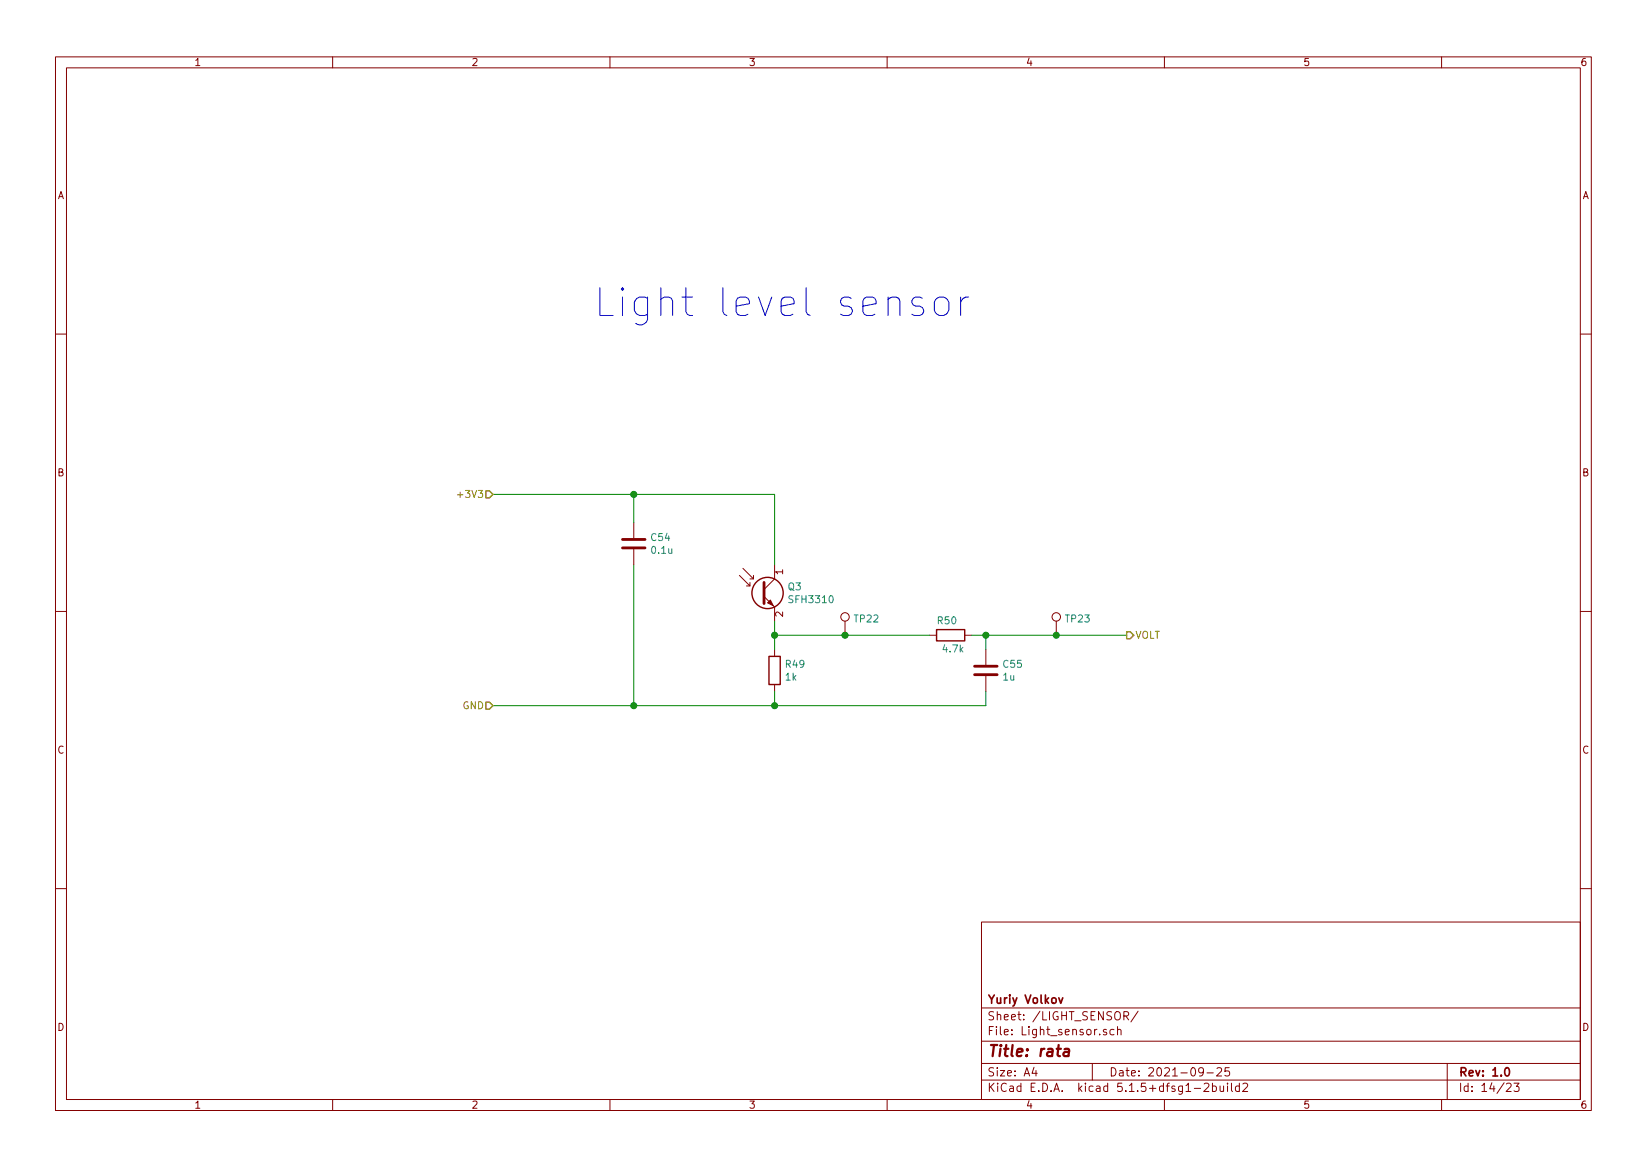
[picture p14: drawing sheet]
<svg xmlns="http://www.w3.org/2000/svg" width="297mm" height="210mm" viewBox="0 0 297 210" stroke-linecap="round" stroke-linejoin="round" font-family="sans-serif">
<defs><g id="words">
<text font-size="7" fill="#0000c2" x="116" y="57.1">Light level sensor</text>
<text font-size="2.8" fill="#840000" x="178" y="190.5">Title: rata</text>
<g font-size="2.1" fill="#840000">
<text x="178" y="184">Sheet: /LIGHT_SENSOR/</text>
<text x="178" y="181">Yuriy Volkov</text>
<text x="178" y="186.7">File: Light_sensor.sch</text>
<text x="178" y="196.9">KiCad E.D.A. kicad 5.1.5+dfsg1-2build2</text>
<text x="178" y="194.1">Size: A4</text>
<text x="200" y="194.1">Date: 2021-09-25</text>
<text x="263" y="194.1">Rev: 1.0</text>
<text x="263" y="196.9">Id: 14/23</text>
</g>
<g font-size="1.8" fill="#840000">
<text x="35" y="11.9">1</text>
<text x="85" y="11.9">2</text>
<text x="135" y="11.9">3</text>
<text x="185" y="11.9">4</text>
<text x="235" y="11.9">5</text>
<text x="285" y="11.9">6</text>
<text x="10.4" y="35.9">A</text>
<text x="285.4" y="35.9">A</text>
<text x="10.4" y="85.9">B</text>
<text x="285.4" y="85.9">B</text>
<text x="141.2" y="103.6" transform="rotate(-90 141.2 103.6)">1</text>
<text x="141.2" y="111.2" transform="rotate(-90 141.2 111.2)">2</text>
<text x="10.4" y="135.9">C</text>
<text x="285.4" y="135.9">C</text>
<text x="10.4" y="185.9">D</text>
<text x="285.4" y="185.9">D</text>
<text x="35" y="199.9">1</text>
<text x="85" y="199.9">2</text>
<text x="135" y="199.9">3</text>
<text x="185" y="199.9">4</text>
<text x="235" y="199.9">5</text>
<text x="285" y="199.9">6</text>
</g>
<g font-size="1.8" fill="#848400">
<text x="83.2" y="89.8">+3V3</text>
<text x="204.7" y="115.2">VOLT</text>
<text x="83.4" y="127.9">GND</text>
</g>
<g font-size="1.8" fill="#008484">
<text x="117.5" y="97.6">C54</text>
<text x="117.6" y="99.9">0.1u</text>
<text x="142.2" y="106.4">Q3</text>
<text x="142.5" y="108.8">SFH3310</text>
<text x="154.2" y="112.2">TP22</text>
<text x="169.2" y="112.6">R50</text>
<text x="192.3" y="112.2">TP23</text>
<text x="170.2" y="117.6">4.7k</text>
<text x="141.7" y="122.7">1k</text>
<text x="141.8" y="120.4">R49</text>
<text x="180.9" y="122.7">1u</text>
<text x="181" y="120.4">C55</text>
</g>
</g></defs>
<g fill="none" stroke="#840000" stroke-width=".18">
<path d="M10 10.3h277v189.9h-277zM12 12.2h273v186.1h-273zM60 10.3v1.9M110 10.3v1.9M160 10.3v1.9M210 10.3v1.9M260 10.3v1.9M10 60.2h2M285 60.2h2M114.3 94.2v2.8M114.3 99.1v2.7M10 110.3h2"/>
<path d="M133.3 103.8l2 1.9v-.7M134 102.5l1.9 1.9v-.6M134.6 105.7h.7M135.3 104.4h.6M137.8 107.6l1.9 1.9v2.5M139.7 101.8v2.6l-1.9 1.9M139.7 117.1v1.3M152.4 112v2.5M167.6 114.5h1.3M174 114.5h1.3M177.8 117.1v2.8M190.5 112v2.5"/>
<path d="M285 110.3h2M139.7 123.4v1.3M177.8 121.9v2.8M10 160.2h2M177 166.3h108v32h-108zM285 160.2h2M60 198.3v1.9M110 198.3v1.9M160 198.3v1.9M177 194.8h108M177 191.8h108M177 187.8h108"/>
<path d="M177 181.8h108M186.5 192.5l-.4 1h1M186.8 193v1M197 191.8v3M199.5 185.7l-.3-.1-.2 .2 .1 .2 .4 .2v.3h-.5M200.9 185.7l-.4-.1-.3 .3 .1 .6 .2 .1 .4-.1M201.5 185.7l.3-.1 .3 .1 .1 .9M201.5 185.1v1.5M202.7 183.2l.7-.1 .2-.2-.1-.3-.2-.2h-.6v1.5M203 183.2l.6 .7M205.3 182.3l-1.3 2M210 198.3v1.9"/>
<path d="M215.4 196.3h1.1M217 193.2l-.2 .3-.5-.1-.1-.2v-.4l.1-.2 .5-.1 .2 .2a1.19 1.19 0 0 1-.2 1.2l-.5 .1M217.2 195.5l.6-.2 .2 .5-.9 1h.9M217.7 193.5h1.1M218.7 195.9l.4-.1 .3 .3-.1 .6h-.6M218.7 195.3v1.5M219.5 192.7l.2-.2h.3l.3 .2v.3v.2l-.9 .8h.9M220 195.8l.1 .9 .3 .1 .3-.1M220.7 195.8v1M221.4 195.3v.2M221.4 195.8v1M221.7 192.5h-.7l-.1 .7 .2-.1 .5 .1 .2 .2-.1 .5-.2 .1-.6-.1"/>
<path d="M222.1 195.3v1.3l.2 .2M223.5 195.9l-.4-.1-.3 .3 .1 .6 .2 .1 .4-.1M223.5 195.3v1.5M224.2 195.5l.5-.2 .3 .5-.9 1h.9M260 198.3v1.9M261 191.8v6.5M271.7 195.5l.6-.2 .2 .5-.9 1h.9M273 195.3h1l-.5 .6 .4 .1v.7l-.2 .1-.7-.1"/>
<circle cx="152.4" cy="111.2" r=".76"/>
<circle cx="190.5" cy="111.2" r=".76"/>
</g>
<path d="M191 179.9l.3 1 .4-1M271.5 192.7l.2-.2a.81 .81 0 0 1 .6 .6 .81 .81 0 0 1-.3 .8l-.1 .1a.79 .79 0 0 1-.4-1.3z" fill="none" stroke="#840000" stroke-width=".3"/>
<path d="M192 189.2h.8l-.1 1.2M192.8 189.6l-.7 .1a.4 .4 0 0 0-.3 .3 .4 .4 0 0 0 .2 .4l.7-.1" fill="none" stroke="#840000" stroke-width=".41"/>
<path d="M112.3 98.8h4M112.3 97.3h4M137.8 105v3.8M175.8 121.7h4M175.8 120.1h4" fill="none" stroke="#840000" stroke-width=".51"/>
<g fill="none" stroke="#840000" stroke-width=".25">
<path d="M138.7 118.4h2v5h-2zM168.9 113.5h5.1v2.1h-5.1z"/>
<circle cx="138.4" cy="106.9" r="2.82"/>
</g>
<path d="M138.4 108.7l.5-.5 .5 1z" fill="#840000" stroke="#840000" stroke-width=".18"/>
<path d="M88.9 89.1h50.8v12.7M114.3 89.1v5.1M114.3 101.8v25.4M139.7 112v5.1M139.7 114.5h27.9M175.3 114.5h27.9M177.8 114.5v2.6M139.7 124.7v2.5M177.8 124.7v2.5h-88.9" fill="none" stroke="#008400" stroke-width=".18"/>
<path d="M87.6 88.5h.7l.6 .6-.6 .7h-.7zM203.2 113.9h.6l.7 .6-.7 .7h-.6zM87.6 126.6h.7l.6 .6-.6 .7h-.7z" fill="none" stroke="#848400" stroke-width=".25"/>
<path d="M82.5 89.2h1" fill="none" stroke="#848400" stroke-width=".18"/>
<path d="M108.2 51.9v5h2.4M112.3 51.9l-.3 .2 .3 .3 .2-.3-.2-.2v.5M112.3 53.6v3.3M173.3 53.6v3.3M174.7 53.6a1.28 1.28 0 0 0-1.4 .9" fill="none" stroke="#0000c2" stroke-width=".18"/>
<g fill="#008400" stroke="#008400" stroke-width=".25">
<circle cx="177.8" cy="114.5" r=".51"/>
<circle cx="139.7" cy="127.2" r=".51"/>
<circle cx="190.5" cy="114.5" r=".51"/>
<circle cx="114.3" cy="89.1" r=".51"/>
<circle cx="152.4" cy="114.5" r=".51"/>
<circle cx="114.3" cy="127.2" r=".51"/>
<circle cx="139.7" cy="114.5" r=".51"/>
</g>
<use href="#words"/>
</svg>
